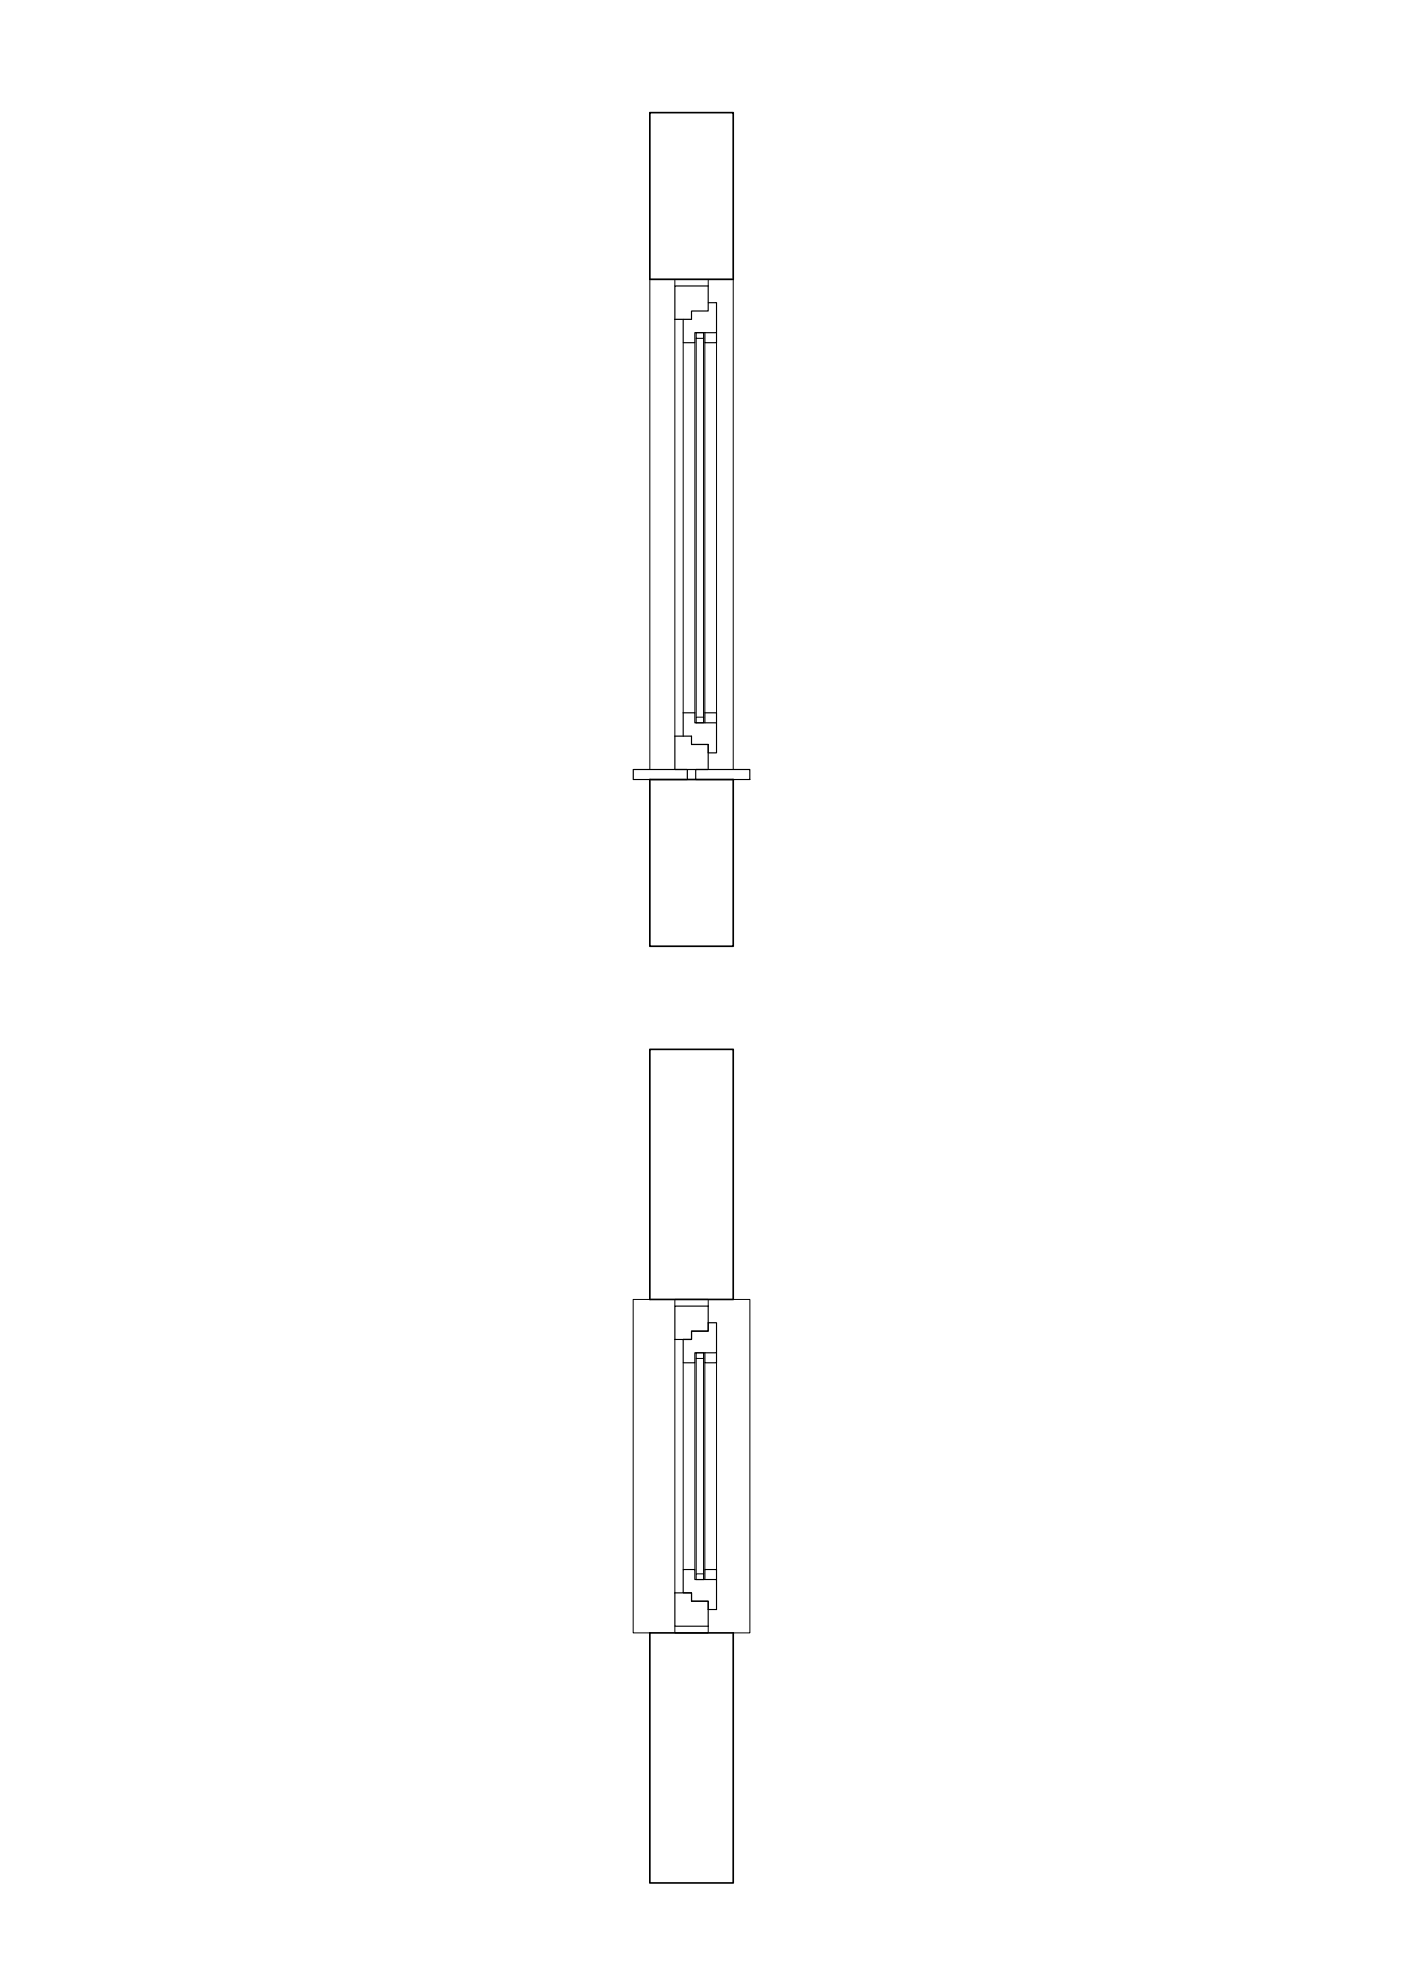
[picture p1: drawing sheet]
<svg xmlns="http://www.w3.org/2000/svg" width="420mm" height="594mm" viewBox="0 0 420 594" stroke-linecap="round" stroke-linejoin="round" font-family="sans-serif">
<!-- layer: SEZ. 0.5 -->
<path d="M194.9 33.8h25v50h-25zM194.9 233.8h25v50h-25zM194.9 314.7h25v75h-25zM194.9 489.7h25v75h-25z" fill="none" stroke="#000" stroke-width=".5"/>
<!-- layer: PROIET 0.13 -->
<path d="M194.9 83.8v147M202.4 95.8v125M219.9 83.8v147M204.9 102.8v111M214.9 102.8v111M194.9 389.7h-5v100h5M219.9 389.7h5v100h-5M202.4 401.7v76M204.9 408.7v62M214.9 408.7v62" fill="none" stroke="#000" stroke-width=".3"/>
<!-- layer: SEZ 0.35 -->
<g fill="none" stroke="#000" stroke-width=".35">
<path d="M202.4 85.8h10v7.5h-5v2.5h-5zM211.4 99.8v3h3.5v-3M212.4 90.8h2.5v9h-6.5v3h-3.5v-7M211.4 216.8v-3h3.5v3M189.9 230.8h16.2v3h-16.2zM202.4 220.8h5v2.5h5v7.5h-10zM204.9 220.8v-7h3.5v3h6.5v9h-2.5v-2.5h-5M208.6 230.8h16.3v3h-16.3zM202.4 391.7h10v7.5h-5v2.5h-5zM207.4 399.2h5v-2.5h2.5v9h-6.5v3h-3.5v-7h2.5zM211.4 405.7v3h3.5v-3M202.4 477.7h5v2.5h5v7.5h-10z"/>
<path d="M204.9 470.7h3.5v3h6.5v9h-2.5v-2.5h-5v-2.5h-2.5zM211.4 473.7v-3h3.5v3"/>
</g>
<!-- layer: SEZ 0.25 -->
<g fill="none" stroke="#000" stroke-width=".3">
<path d="M202.4 83.8v2M208.8 99.8h2.2v1.7h-2.2zM212.4 83.8v2M208.4 102.8v111M208.8 101.5v113.6M211 101.5v113.6M211.4 102.8v111M208.8 215.1h2.2v1.7h-2.2zM202.4 391.7v-2h10v2M208.4 408.7v62M208.8 405.7h2.2v1.7h-2.2zM208.8 407.4v64.6"/>
<path d="M211 407.4v64.6M211.4 408.7v62M208.8 472h2.2v1.7h-2.2zM202.4 487.7v2h10v-2"/>
</g>
</svg>
